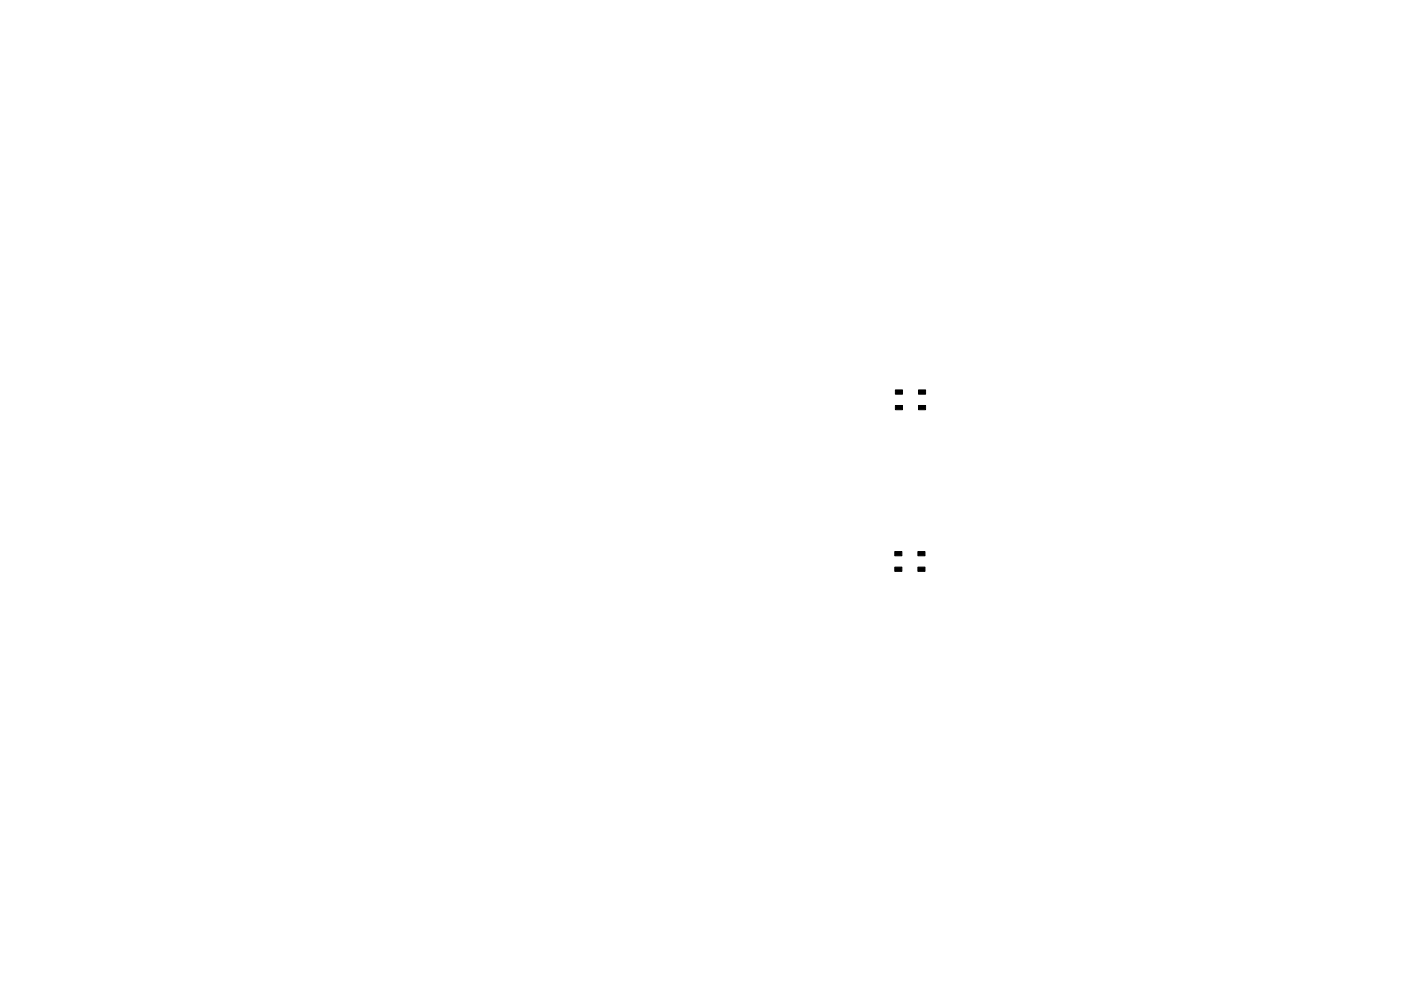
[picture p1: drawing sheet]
<svg xmlns="http://www.w3.org/2000/svg" width="297mm" height="210mm" viewBox="0 0 297 210" stroke-linecap="round" stroke-linejoin="round" font-family="sans-serif">
<path d="M189.8 82.7h1.5v.9h-1.5zM189.8 86h1.5v.9h-1.5zM194.7 86h1.5v.9h-1.5zM194.7 82.7h1.5v.9h-1.5zM189.7 117h1.5v.9h-1.5zM194.6 117h1.5v.9h-1.5zM189.7 120.3h1.5v.9h-1.5zM194.6 120.3h1.5v.9h-1.5z" fill="#000" stroke="#000" stroke-width=".21"/>
</svg>
